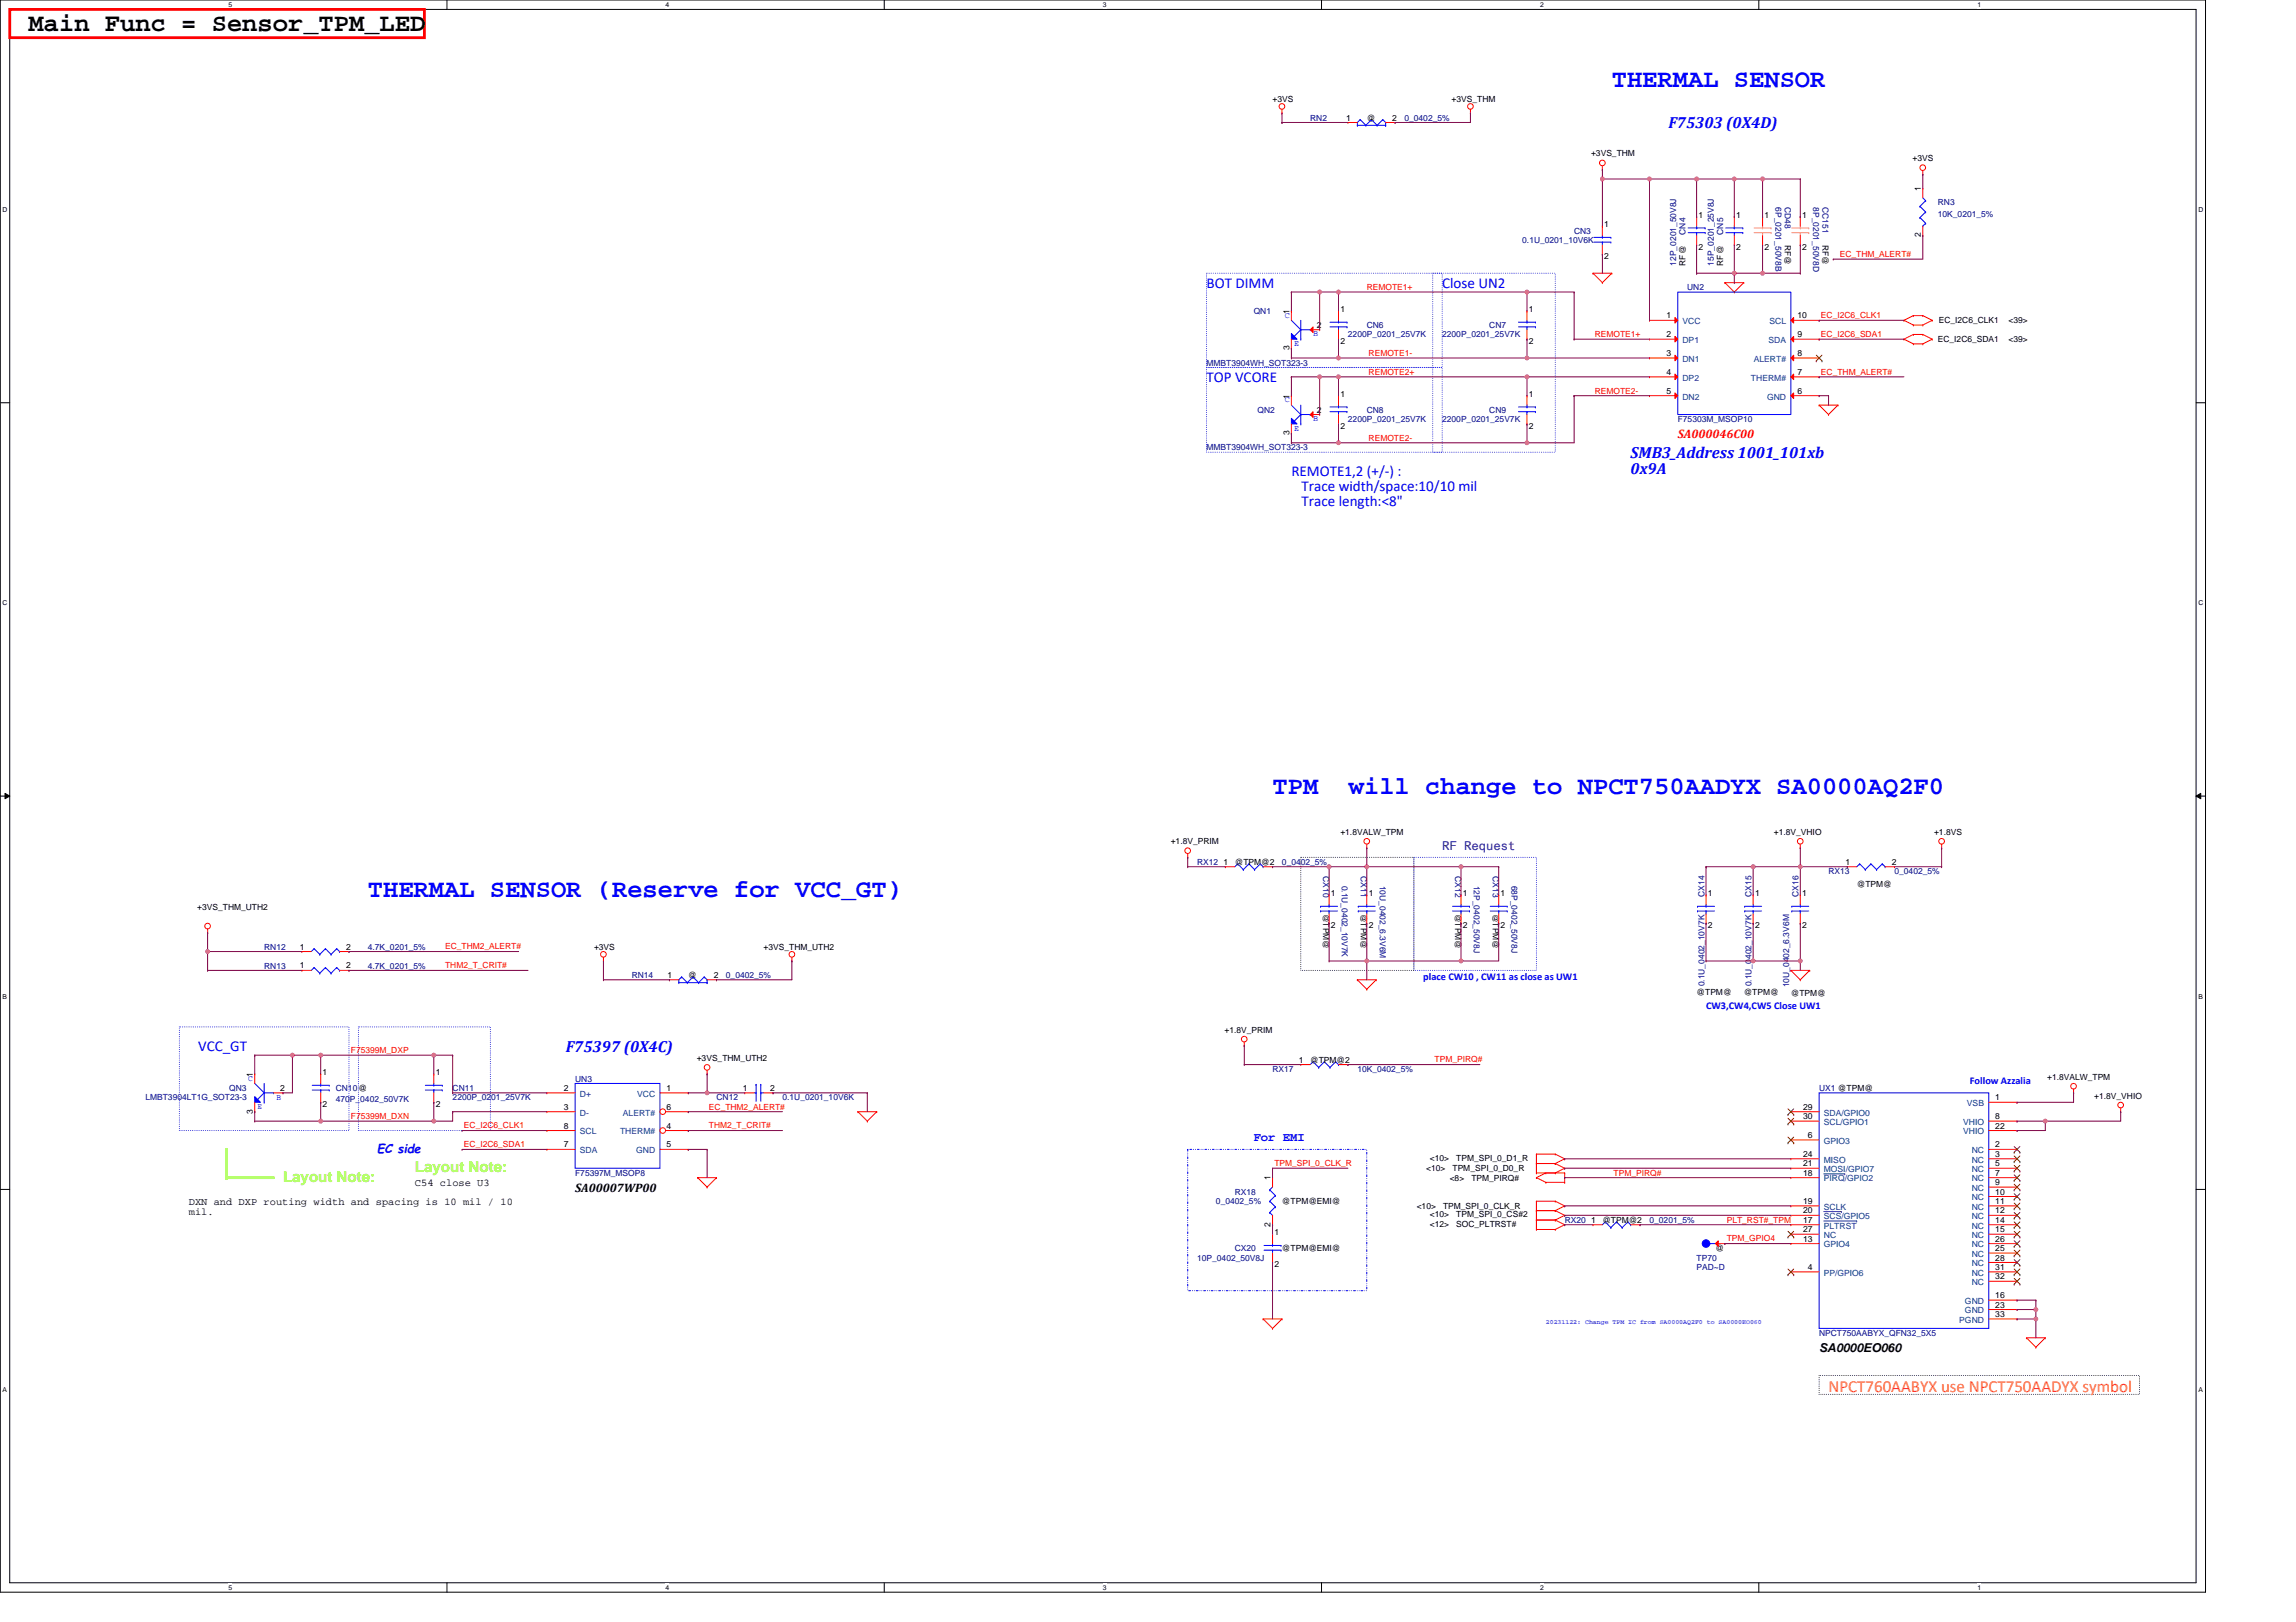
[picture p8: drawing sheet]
<svg xmlns="http://www.w3.org/2000/svg" width="297mm" height="210mm" viewBox="0 0 297 210" stroke-linecap="round" stroke-linejoin="round" font-family="sans-serif">
<defs><g id="words">
<text font-size="3.3" x="3.7" y="4">Main Func = Sensor_TPM_LED</text>
<g font-size="3.3" fill="#00f">
<text x="208.5" y="11.3">THERMAL SENSOR</text>
<text x="164.6" y="102.7">TPM</text>
<text x="174.5" y="102.7">will change to NPCT750AADYX SA0000AQ2F0</text>
<text x="47.6" y="116.1">THERMAL SENSOR (Reserve for VCC_GT)</text>
</g>
<text font-size="2.2" fill="#ff8000" x="236.6" y="180.1">NPCT760AABYX use NPCT750AADYX symbol</text>
<g font-size="2.1" fill="#00f">
<text x="215.8" y="16.6">F75303 (0X4D)</text>
<text x="211" y="59.3">SMB3_Address 1001_101xb</text>
<text x="211" y="61.3">0x9A</text>
<text x="73.2" y="136.1">F75397 (0X4C)</text>
</g>
<g font-size="1.9" fill="#00f">
<text x="156.1" y="37.2">BOT DIMM</text>
<text x="186.6" y="37.2">Close UN2</text>
<text x="156.1" y="49.4">TOP VCORE</text>
<text x="167.1" y="61.6">REMOTE1,2 (+/-) :</text>
<text x="168.4" y="63.5">Trace width/space:10/10 mil</text>
<text x="168.4" y="65.5">Trace length:&lt;8&quot;</text>
<text x="25.6" y="136">VCC_GT</text>
</g>
<g font-size="1.9" fill="#80ff00">
<text x="36.6" y="152.9">Layout Note:</text>
<text x="53.7" y="151.7">Layout Note:</text>
</g>
<text font-size="1.6" fill="#f00" x="217.1" y="56.7">SA000046C00</text>
<text font-size="1.6" fill="#400080" x="186.6" y="110">RF Request</text>
<g font-size="1.6" fill="#00f">
<text x="48.8" y="149.3">EC side</text>
<text x="162.2" y="147.6">For EMI</text>
</g>
<g font-size="1.6">
<text x="74.4" y="154.3">SA00007WP00</text>
<text x="235.3" y="175">SA0000EO060</text>
</g>
<g font-size="1.3" fill="#00f">
<text x="184.1" y="126.9">place CW10 , CW11 as close as UW1</text>
<text x="220.7" y="130.5">CW3,CW4,CW5 Close UW1</text>
<text x="254.9" y="140.3">Follow Azzalia</text>
</g>
<g font-size="1.3">
<text x="24.4" y="155.9">DXN and DXP routing width and spacing is 10 mil / 10</text>
<text x="53.7" y="153.5">C54 close U3</text>
<text x="24.4" y="157.2">mil.</text>
</g>
<g font-size="1.1">
<text x="164.6" y="13.2">+3VS</text>
<text x="174.1" y="15.6">1</text>
<text x="176.8" y="15.6">@</text>
<text x="180.1" y="15.6">2</text>
<text x="187.8" y="13.2">+3VS_THM</text>
<text x="205.8" y="20.3">+3VS_THM</text>
<text x="247.4" y="20.9">+3VS</text>
<text x="207.6" y="29.4">1</text>
<text x="219.7" y="28.2">1</text>
<text x="224.6" y="28.2">1</text>
<text x="228.3" y="28.2">1</text>
<text x="233.2" y="28.2">1</text>
<text x="248.5" y="24.8" transform="rotate(-90 248.5 24.8)">1</text>
<text x="207.6" y="33.5">2</text>
<text x="218.1" y="34.4" transform="rotate(-90 218.1 34.4)">RF@</text>
<text x="219.7" y="32.3">2</text>
<text x="222.9" y="34.4" transform="rotate(-90 222.9 34.4)">RF@</text>
<text x="224.6" y="32.3">2</text>
<text x="228.3" y="32.3">2</text>
<text x="230.9" y="31.7" transform="rotate(90 230.9 31.7)">RF@</text>
<text x="233.2" y="32.3">2</text>
<text x="235.8" y="31.7" transform="rotate(90 235.8 31.7)">RF@</text>
<text x="248.5" y="30.7" transform="rotate(-90 248.5 30.7)">2</text>
<text x="166.8" y="40.6" transform="rotate(-90 166.8 40.6)">1</text>
<text x="173.4" y="40.4">1</text>
<text x="197.8" y="40.4">1</text>
<text x="215.6" y="41.2">1</text>
<text x="232.5" y="41.2">10</text>
<text x="250.8" y="41.8">EC_I2C6_CLK1</text>
<text x="259.8" y="41.8">&lt;39&gt;</text>
<text x="166.8" y="45.4" transform="rotate(-90 166.8 45.4)">3</text>
<text x="170.4" y="42.4">2</text>
<text x="173.4" y="44.5">2</text>
<text x="197.8" y="44.5">2</text>
<text x="215.6" y="43.6">2</text>
<text x="215.6" y="46.1">3</text>
<text x="232.5" y="46.1">8</text>
<text x="232.5" y="43.6">9</text>
<text x="250.7" y="44.3">EC_I2C6_SDA1</text>
<text x="259.8" y="44.3">&lt;39&gt;</text>
<text x="166.8" y="51.6" transform="rotate(-90 166.8 51.6)">1</text>
<text x="170.4" y="53.4">2</text>
<text x="173.4" y="51.3">1</text>
<text x="197.8" y="51.3">1</text>
<text x="215.6" y="48.5">4</text>
<text x="215.6" y="51">5</text>
<text x="232.5" y="51">6</text>
<text x="232.5" y="48.5">7</text>
<text x="166.8" y="56.3" transform="rotate(-90 166.8 56.3)">3</text>
<text x="173.4" y="55.5">2</text>
<text x="197.8" y="55.5">2</text>
<text x="151.5" y="109.3">+1.8V_PRIM</text>
<text x="158.3" y="111.9">1</text>
<text x="159.8" y="111.9">@TPM@2</text>
<text x="173.4" y="108">+1.8VALW_TPM</text>
<text x="229.5" y="108">+1.8V_VHIO</text>
<text x="238.8" y="111.9">1</text>
<text x="244.7" y="111.9">2</text>
<text x="250.2" y="108">+1.8VS</text>
<text x="25.5" y="117.8">+3VS_THM_UTH2</text>
<text x="171.2" y="118.3" transform="rotate(90 171.2 118.3)">@TPM@</text>
<text x="172.2" y="116">1</text>
<text x="176.1" y="118.3" transform="rotate(90 176.1 118.3)">@TPM@</text>
<text x="177.1" y="116">1</text>
<text x="188.2" y="118.3" transform="rotate(90 188.2 118.3)">@TPM@</text>
<text x="189.3" y="116">1</text>
<text x="193.1" y="118.3" transform="rotate(90 193.1 118.3)">@TPM@</text>
<text x="194.1" y="116">1</text>
<text x="221" y="116">1</text>
<text x="227.1" y="116">1</text>
<text x="233.2" y="116">1</text>
<text x="240.2" y="114.7">@TPM@</text>
<text x="38.8" y="122.9">1</text>
<text x="38.8" y="125.3">1</text>
<text x="44.8" y="122.9">2</text>
<text x="44.8" y="125.3">2</text>
<text x="76.8" y="122.9">+3VS</text>
<text x="98.8" y="122.9">+3VS_THM_UTH2</text>
<text x="172.2" y="120.1">2</text>
<text x="177.1" y="120.1">2</text>
<text x="189.3" y="120.1">2</text>
<text x="194.1" y="120.1">2</text>
<text x="221" y="120.1">2</text>
<text x="227.1" y="120.1">2</text>
<text x="233.2" y="120.1">2</text>
<text x="86.4" y="126.5">1</text>
<text x="89" y="126.6">@</text>
<text x="92.3" y="126.5">2</text>
<text x="219.5" y="128.8">@TPM@</text>
<text x="225.6" y="128.8">@TPM@</text>
<text x="231.7" y="128.9">@TPM@</text>
<text x="90.1" y="137.3">+3VS_THM_UTH2</text>
<text x="158.4" y="133.6">+1.8V_PRIM</text>
<text x="168" y="137.5">1</text>
<text x="169.5" y="137.5">@TPM@2</text>
<text x="32.7" y="139.4" transform="rotate(-90 32.7 139.4)">1</text>
<text x="36.2" y="141.2">2</text>
<text x="41.7" y="139.1">1</text>
<text x="41.7" y="143.3">2</text>
<text x="56.4" y="139.1">1</text>
<text x="56.4" y="143.3">2</text>
<text x="72.9" y="141.2">2</text>
<text x="72.9" y="143.6">3</text>
<text x="86.2" y="141.2">1</text>
<text x="86.2" y="143.6">6</text>
<text x="96.1" y="141.2">1</text>
<text x="99.6" y="141.2">2</text>
<text x="233.3" y="143.6">29</text>
<text x="258.1" y="142.4">1</text>
<text x="264.8" y="139.7">+1.8VALW_TPM</text>
<text x="270.9" y="142.2">+1.8V_VHIO</text>
<text x="32.7" y="144.1" transform="rotate(-90 32.7 144.1)">3</text>
<text x="72.9" y="146.1">8</text>
<text x="72.9" y="148.5">7</text>
<text x="86.2" y="146.1">4</text>
<text x="86.2" y="148.5">5</text>
<text x="233.3" y="149.7">24</text>
<text x="233.3" y="144.8">30</text>
<text x="233.9" y="147.3">6</text>
<text x="258.1" y="148.5">2</text>
<text x="258.1" y="149.7">3</text>
<text x="258.1" y="144.8">8</text>
<text x="258.1" y="146.1">22</text>
<text x="164.4" y="152.8" transform="rotate(-90 164.4 152.8)">1</text>
<text x="165.9" y="155.8">@TPM@EMI@</text>
<text x="184.5" y="151.6">&lt;10&gt;</text>
<text x="185" y="150.2">&lt;10&gt;</text>
<text x="187.6" y="152.8">&lt;8&gt;</text>
<text x="187.9" y="151.6">TPM_SPI_0_D0_R</text>
<text x="188.4" y="150.2">TPM_SPI_0_D1_R</text>
<text x="190.4" y="152.8">TPM_PIRQ#</text>
<text x="233.3" y="150.9">21</text>
<text x="233.3" y="155.8">19</text>
<text x="233.3" y="152.2">18</text>
<text x="258.1" y="152.2">7</text>
<text x="258.1" y="153.4">9</text>
<text x="258.1" y="150.9">5</text>
<text x="258.1" y="154.6">10</text>
<text x="258.1" y="155.8">11</text>
<text x="164.4" y="158.7" transform="rotate(-90 164.4 158.7)">2</text>
<text x="164.9" y="159.8">1</text>
<text x="165.9" y="161.9">@TPM@EMI@</text>
<text x="183.3" y="156.4">&lt;10&gt;</text>
<text x="185" y="157.5">&lt;10&gt;</text>
<text x="185" y="158.7">&lt;12&gt;</text>
<text x="186.7" y="156.4">TPM_SPI_0_CLK_R</text>
<text x="188.4" y="157.5">TPM_SPI_0_CS#2</text>
<text x="188.4" y="158.7">SOC_PLTRST#</text>
<text x="205.8" y="158.2">1</text>
<text x="207.3" y="158.3">@TPM@2</text>
<text x="221.9" y="161.9">@</text>
<text x="233.3" y="158.2">17</text>
<text x="233.3" y="157">20</text>
<text x="233.3" y="159.5">27</text>
<text x="233.3" y="160.7">13</text>
<text x="258.1" y="160.7">26</text>
<text x="258.1" y="159.5">15</text>
<text x="258.1" y="158.2">14</text>
<text x="258.1" y="157">12</text>
<text x="258.1" y="161.9">25</text>
<text x="164.9" y="164">2</text>
<text x="233.9" y="164.3">4</text>
<text x="258.1" y="163.1">28</text>
<text x="258.1" y="164.3">31</text>
<text x="258.1" y="165.6">32</text>
<text x="258.1" y="169.2">23</text>
<text x="258.1" y="168">16</text>
<text x="258.1" y="170.4">33</text>
</g>
<g font-size="1.1" fill="#000080">
<text x="169.5" y="15.6">RN2</text>
<text x="181.7" y="15.6">0_0402_5%</text>
<text x="229.7" y="26.8" transform="rotate(90 229.7 26.8)">6P_0201_50V8B</text>
<text x="230.9" y="26.8" transform="rotate(90 230.9 26.8)">CD48</text>
<text x="234.6" y="26.8" transform="rotate(90 234.6 26.8)">8P_0201_50V8D</text>
<text x="235.8" y="26.8" transform="rotate(90 235.8 26.8)">CC151</text>
<text x="250.7" y="26.6">RN3</text>
<text x="250.7" y="28">10K_0201_5%</text>
<text x="196.9" y="31.5">0.1U_0201_10V6K</text>
<text x="203.6" y="30.2">CN3</text>
<text x="216.8" y="34.4" transform="rotate(-90 216.8 34.4)">12P_0201_50V8J</text>
<text x="218.1" y="30.4" transform="rotate(-90 218.1 30.4)">CN4</text>
<text x="221.7" y="34.4" transform="rotate(-90 221.7 34.4)">15P_0201_25V8J</text>
<text x="222.9" y="30.4" transform="rotate(-90 222.9 30.4)">CN5</text>
<text x="162.2" y="40.6">QN1</text>
<text x="218.3" y="37.6">UN2</text>
<text x="156.1" y="47.3">MMBT3904WH_SOT323-3</text>
<text x="174.4" y="43.7">2200P_0201_25V7K</text>
<text x="176.8" y="42.4">CN6</text>
<text x="186.6" y="43.7">2200P_0201_25V7K</text>
<text x="192.7" y="42.4">CN7</text>
<text x="162.7" y="53.4">QN2</text>
<text x="176.8" y="53.4">CN8</text>
<text x="192.7" y="53.4">CN9</text>
<text x="156.1" y="58.3">MMBT3904WH_SOT323-3</text>
<text x="174.4" y="54.6">2200P_0201_25V7K</text>
<text x="186.6" y="54.6">2200P_0201_25V7K</text>
<text x="217.1" y="54.6">F75303M_MSOP10</text>
<text x="154.9" y="111.9">RX12</text>
<text x="165.8" y="111.9">0_0402_5%</text>
<text x="171.2" y="113.4" transform="rotate(90 171.2 113.4)">CX10</text>
<text x="176.1" y="113.4" transform="rotate(90 176.1 113.4)">CX11</text>
<text x="188.2" y="113.4" transform="rotate(90 188.2 113.4)">CX12</text>
<text x="193.1" y="113.4" transform="rotate(90 193.1 113.4)">CX13</text>
<text x="236.6" y="113.2">RX13</text>
<text x="245.1" y="113.2">0_0402_5%</text>
<text x="173.6" y="114.6" transform="rotate(90 173.6 114.6)">0.1U_0402_10V7K</text>
<text x="178.5" y="114.6" transform="rotate(90 178.5 114.6)">10U_0402_6.3V6M</text>
<text x="190.7" y="114.6" transform="rotate(90 190.7 114.6)">12P_0402_50V8J</text>
<text x="195.6" y="114.6" transform="rotate(90 195.6 114.6)">68P_0402_50V8J</text>
<text x="220.5" y="116.1" transform="rotate(-90 220.5 116.1)">CX14</text>
<text x="226.6" y="116.1" transform="rotate(-90 226.6 116.1)">CX15</text>
<text x="232.7" y="116.1" transform="rotate(-90 232.7 116.1)">CX16</text>
<text x="34.2" y="122.9">RN12</text>
<text x="34.2" y="125.3">RN13</text>
<text x="47.6" y="122.9">4.7K_0201_5%</text>
<text x="47.6" y="125.3">4.7K_0201_5%</text>
<text x="81.7" y="126.6">RN14</text>
<text x="93.9" y="126.6">0_0402_5%</text>
<text x="220.5" y="127.6" transform="rotate(-90 220.5 127.6)">0.1U_0402_10V7K</text>
<text x="226.6" y="127.6" transform="rotate(-90 226.6 127.6)">0.1U_0402_10V7K</text>
<text x="231.5" y="127.8" transform="rotate(-90 231.5 127.8)">10U_0402_6.3V6M</text>
<text x="18.8" y="142.4">LMBT3904LT1G_SOT23-3</text>
<text x="29.7" y="141.2">QN3</text>
<text x="43.4" y="141.2">CN10@</text>
<text x="43.4" y="142.7">470P_0402_50V7K</text>
<text x="58.6" y="141.2">CN11</text>
<text x="58.6" y="142.4">2200P_0201_25V7K</text>
<text x="74.4" y="140">UN3</text>
<text x="92.7" y="142.4">CN12</text>
<text x="101.2" y="142.4">0.1U_0201_10V6K</text>
<text x="164.6" y="138.8">RX17</text>
<text x="175.6" y="138.8">10K_0402_5%</text>
<text x="235.3" y="141.2">UX1 @TPM@</text>
<text x="74.4" y="152.2">F75397M_MSOP8</text>
<text x="157.3" y="155.8">0_0402_5%</text>
<text x="159.8" y="154.6">RX18</text>
<text x="159.8" y="161.9">CX20</text>
<text x="202.4" y="158.3">RX20</text>
<text x="213.4" y="158.3">0_0201_5%</text>
<text x="154.9" y="163.1">10P_0402_50V8J</text>
<text x="219.5" y="163.1">TP70</text>
<text x="219.5" y="164.4">PAD~D</text>
<text x="235.3" y="172.9">NPCT750AABYX_QFN32_5X5</text>
</g>
<g font-size="1.1" fill="#f00">
<text x="238" y="33.3">EC_THM_ALERT#</text>
<text x="176.8" y="37.6">REMOTE1+</text>
<text x="235.6" y="41.2">EC_I2C6_CLK1</text>
<text x="177.1" y="46.1">REMOTE1-</text>
<text x="206.3" y="43.6">REMOTE1+</text>
<text x="235.6" y="43.6">EC_I2C6_SDA1</text>
<text x="177.1" y="48.5">REMOTE2+</text>
<text x="206.3" y="51">REMOTE2-</text>
<text x="235.6" y="48.5">EC_THM_ALERT#</text>
<text x="177.1" y="57.1">REMOTE2-</text>
<text x="57.6" y="125.3">THM2_T_CRIT#</text>
<text x="57.6" y="122.9">EC_THM2_ALERT#</text>
<text x="45.4" y="136.3">F75399M_DXP</text>
<text x="185.6" y="137.5">TPM_PIRQ#</text>
<text x="91.7" y="143.6">EC_THM2_ALERT#</text>
<text x="45.4" y="144.8">F75399M_DXN</text>
<text x="60" y="146">EC_I2C6_CLK1</text>
<text x="60" y="148.5">EC_I2C6_SDA1</text>
<text x="91.7" y="146">THM2_T_CRIT#</text>
<text x="164.9" y="150.9">TPM_SPI_0_CLK_R</text>
<text x="208.8" y="152.1">TPM_PIRQ#</text>
<text x="223.4" y="160.7">TPM_GPIO4</text>
<text x="223.4" y="158.2">PLT_RST#_TPM</text>
</g>
<g font-size="1.1" fill="#00f">
<text x="166.2" y="41.1">C</text>
<text x="167.4" y="44.8">E</text>
<text x="169.9" y="43.5">B</text>
<text x="166.2" y="52.1">C</text>
<text x="167.4" y="55.7">E</text>
<text x="169.9" y="54.5">B</text>
<text x="32.1" y="139.9">C</text>
<text x="33.3" y="143.5">E</text>
<text x="35.8" y="142.3">B</text>
</g>
<g font-size="1.1" fill="#004080">
<text x="217.7" y="41.9">VCC</text>
<text x="228.9" y="41.9">SCL</text>
<text x="217.7" y="44.4">DP1</text>
<text x="217.7" y="46.8">DN1</text>
<text x="226.9" y="46.8">ALERT#</text>
<text x="228.8" y="44.4">SDA</text>
<text x="217.7" y="49.3">DP2</text>
<text x="217.7" y="51.7">DN2</text>
<text x="226.5" y="49.3">THERM#</text>
<text x="228.6" y="51.7">GND</text>
<text x="75" y="141.9">D+</text>
<text x="82.4" y="141.9">VCC</text>
<text x="254.5" y="143.1">VSB</text>
<text x="75" y="144.4">D-</text>
<text x="75" y="146.8">SCL</text>
<text x="75" y="149.2">SDA</text>
<text x="80.2" y="146.8">THERM#</text>
<text x="80.6" y="144.4">ALERT#</text>
<text x="82.3" y="149.2">GND</text>
<text x="236" y="148">GPIO3</text>
<text x="236" y="144.4">SDA/GPIO0</text>
<text x="236" y="145.6">SCL/GPIO1</text>
<text x="254" y="145.6">VHIO</text>
<text x="254" y="146.8">VHIO</text>
<text x="255.1" y="149.2">NC</text>
<text x="236" y="151.7">MOSI/GPIO7</text>
<text x="236" y="152.9">PIRQ/GPIO2</text>
<text x="236" y="150.5">MISO</text>
<text x="255.1" y="152.9">NC</text>
<text x="255.1" y="150.5">NC</text>
<text x="255.1" y="154.1">NC</text>
<text x="255.1" y="151.7">NC</text>
<text x="255.1" y="155.3">NC</text>
<text x="236" y="159">PLTRST</text>
<text x="236" y="157.8">SCS/GPIO5</text>
<text x="236" y="160.2">NC</text>
<text x="236" y="156.6">SCLK</text>
<text x="236" y="161.4">GPIO4</text>
<text x="255.1" y="161.4">NC</text>
<text x="255.1" y="160.2">NC</text>
<text x="255.1" y="159">NC</text>
<text x="255.1" y="156.6">NC</text>
<text x="255.1" y="157.8">NC</text>
<text x="236" y="165.1">PP/GPIO6</text>
<text x="255.1" y="162.6">NC</text>
<text x="255.1" y="163.9">NC</text>
<text x="255.1" y="165.1">NC</text>
<text x="255.1" y="166.3">NC</text>
<text x="253.5" y="171.2">PGND</text>
<text x="254.2" y="170">GND</text>
<text x="254.2" y="168.7">GND</text>
</g>
<g font-size=".9">
<text x="29.5" y=".9">5</text>
<text x="86.1" y=".9">4</text>
<text x="142.7" y=".9">3</text>
<text x="199.3" y=".9">2</text>
<text x="255.8" y=".9">1</text>
<text x=".3" y="27.5">D</text>
<text x="284.4" y="27.5">D</text>
<text x=".3" y="78.4">C</text>
<text x="284.4" y="78.4">C</text>
<text x=".3" y="129.3">B</text>
<text x="284.4" y="129.3">B</text>
<text x=".3" y="180.2">A</text>
<text x="284.4" y="180.2">A</text>
<text x="29.5" y="205.7">5</text>
<text x="86.1" y="205.7">4</text>
<text x="142.7" y="205.7">3</text>
<text x="199.3" y="205.7">2</text>
<text x="255.8" y="205.7">1</text>
</g>
<text font-size=".9" fill="#8000ff" x="200" y="171.4">20231122: Change TPM IC from SA0000AQ2F0 to SA0000EO060</text>
</g></defs>
<path d="M0 0h285.3v206h-285.3zM1.3 1.2h282.8v203.6h-282.8z" fill="none" stroke="#000" stroke-width=".13"/>
<g fill="#fff">
<path d="M29.5 .1h.5v1h-.5z"/>
<path d="M29.5 204.9h.5v1h-.5z"/>
</g>
<path d="M57.8 0v1.2M57.8 204.8v1.2" fill="none" stroke="#000" stroke-width=".13"/>
<g fill="#fff">
<path d="M86.1 .1h.5v1h-.5z"/>
<path d="M86.1 204.9h.5v1h-.5z"/>
</g>
<path d="M114.4 0v1.2M114.4 204.8v1.2" fill="none" stroke="#000" stroke-width=".13"/>
<g fill="#fff">
<path d="M142.7 .1h.5v1h-.5z"/>
<path d="M142.7 204.9h.5v1h-.5z"/>
</g>
<path d="M171 0v1.2M171 204.8v1.2" fill="none" stroke="#000" stroke-width=".13"/>
<g fill="#fff">
<path d="M199.3 .1h.4v1h-.4z"/>
<path d="M199.3 204.9h.4v1h-.4z"/>
</g>
<path d="M227.5 0v1.2M227.5 204.8v1.2" fill="none" stroke="#000" stroke-width=".13"/>
<g fill="#fff">
<path d="M255.8 .1h.5v1h-.5z"/>
<path d="M255.8 204.9h.5v1h-.5z"/>
<path d="M.3 26.7h.7v.9h-.7z"/>
<path d="M284.4 26.7h.6v.9h-.6z"/>
<path d="M.3 77.6h.7v.9h-.7z"/>
<path d="M284.4 77.6h.6v.9h-.6z"/>
</g>
<path d="M0 52.1h1.3M284.1 52.1h1.2" fill="none" stroke="#000" stroke-width=".13"/>
<g fill="#fff">
<path d="M.3 128.5h.6v1h-.6z"/>
<path d="M284.4 128.5h.6v1h-.6z"/>
</g>
<path d="M0 103h1.3M.6 102.7l.7 .3-.7 .4zM284.1 103l.6-.3v.7zM284.1 103h1.2" fill="none" stroke="#000" stroke-width=".13"/>
<path d="M.6 102.7l.7 .3-.7 .4zM284.1 103l.6-.3v.7z" fill="#000"/>
<g fill="#fff">
<path d="M.3 179.4h.6v1h-.6z"/>
<path d="M284.4 179.4h.6v1h-.6z"/>
</g>
<path d="M168.3 110.9h14.6v14.7h-14.6zM0 153.9h1.3M284.1 153.9h1.2" fill="none" stroke="#000" stroke-width=".13"/>
<path d="M1.3 1.2h53.6v3.7h-53.6z" fill="none" stroke="#f00" stroke-width=".36"/>
<path d="M156.1 35.4h30.5v12.1h-30.5zM185.4 35.4h15.8v23.1h-15.8zM156.1 47.5h30.5v11h-30.5zM182.9 110.9h15.9v14.7h-15.9z" fill="none" stroke="#00f" stroke-width=".13"/>
<path d="M153.7 148.7h23.1v18.3h-23.1z" fill="none" stroke="#00f" stroke-width=".13" stroke-dasharray=".2 .2 0 .2 0 .2"/>
<path d="M29.3 148.7v3.7" fill="none" stroke="#80ff00" stroke-width=".36"/>
<circle cx="29.3" cy="148.7" r=".18" fill="#80ff00"/>
<path d="M29.3 152.4h6.1" fill="none" stroke="#80ff00" stroke-width=".36"/>
<circle cx="29.3" cy="152.4" r=".18" fill="#80ff00"/>
<path d="M192.8 117.9h2.2M192.8 117.3h2.2M193.9 117.3h.1M193.9 117.9h.1M193.9 117v.3M193.9 117.9v.4M195 117.9h.1M195 117.3h.1M23.2 132.9h21.9v13.4h-21.9zM46.4 132.9h17v13.4h-17z" fill="none" stroke="#00f" stroke-width=".13"/>
<path d="M235.3 178h41.5v2.4h-41.5z" fill="none" stroke="#000" stroke-width=".13"/>
<g fill="none" stroke="#f00" stroke-width=".13">
<path d="M165.9 14.6h.1M165.9 14.1v.5M190.2 14.6h.1M190.2 14.1v.5M206.1 35.4h.1M206.1 35.4h2.4M206.1 35.4l1.2 1.2M207.3 21.9h.1M207.3 36.6h.1M207.3 21.5v.4M208.5 35.4h.1M208.5 35.4l-1.2 1.2"/>
<path d="M223.2 36.6h.1M223.2 36.6h2.4M223.2 36.6l1.2 1.2M224.4 37.8h.1M225.6 36.6h.1M225.6 36.6l-1.2 1.2M248.8 22.6h.1M248.8 22.1v.5M235.3 52.4h.1M235.3 52.4h2.5M235.3 52.4l1.3 1.2M236.6 53.6h.1"/>
<path d="M237.8 52.4h.1M237.8 52.4l-1.2 1.2M246.3 41.5h.1M246.3 43.9h.1M246.3 41.5l1.2 .6M246.3 43.9l1.2 .6M247.5 40.8h.1M247.5 42.1h.1M247.5 43.3h.1M247.5 44.5h.1M247.5 40.8h1.3M247.5 40.8l-1.2 .7"/>
<path d="M247.5 42.1h1.3M247.5 43.3h1.3M247.5 43.3l-1.2 .6M247.5 44.5h1.3M248.8 40.8h.1M248.8 42.1h.1M248.8 43.3h.1M248.8 44.5h.1M248.8 40.8l1.2 .7M248.8 43.3l1.2 .6M250 41.5h.1M250 43.9h.1"/>
<path d="M250 41.5l-1.2 .6M250 43.9l-1.2 .6M153.7 110.9h.1M153.7 110.5v.4M176.8 109.7h.1M176.8 109.2v.5M193.9 115.8h.1M193.9 119.5h.1M193.9 115.8v1.2M193.9 118.3v1.2M232.9 109.7h.1M232.9 109.2v.5"/>
<path d="M251.2 109.7h.1M251.2 109.2v.5M26.9 120.7h.1M26.9 120.2v.5M78.1 124.4h.1M78.1 123.9v.5M91.5 139h.1M91.5 138.5v.5M102.5 124.4h.1M102.5 123.9v.5M161 135.3h.1M161 134.8v.5"/>
<path d="M175.6 126.8h.1M175.6 126.8h2.4M175.6 126.8l1.2 1.2M176.8 128h.1M178 126.8h.1M178 126.8l-1.2 1.2M231.7 125.6h.1M231.7 125.6h2.4M231.7 125.6l1.2 1.2M232.9 126.8h.1M234.1 125.6h.1M234.1 125.6l-1.2 1.2"/>
<path d="M90.3 152.4h.1M90.3 152.4h2.4M90.3 152.4l1.2 1.2M91.5 153.6h.1M92.7 152.4h.1M92.7 152.4l-1.2 1.2M111 143.9h.1M111 143.9h2.4M111 143.9l1.2 1.2M112.2 145.1h.1M113.4 143.9h.1M113.4 143.9l-1.2 1.2"/>
<path d="M198.8 150.6h.1M198.8 149.4h.1M198.8 151.8h.1M198.8 152.4h.1M198.8 156.7h.1M198.8 155.4h.1M198.8 157.9h.1M198.8 159.1h.1M198.8 149.4h2.4M198.8 150.6h2.4M198.8 149.4v2.4M198.8 155.4v3.7"/>
<path d="M198.8 151.8h3.6M198.8 152.4l1.2 .6M198.8 155.4h2.4M198.8 156.7h2.4M198.8 157.9h2.4M198.8 159.1h2.4M200 153h.1M200 151.8h.1M200 153h2.4M200 151.8l-1.2 .6M201.2 149.4h.1M201.2 150.6h.1"/>
<path d="M201.2 151.8h.1M201.2 155.4h.1M201.2 156.7h.1M201.2 157.9h.1M201.2 159.1h.1M201.2 149.4l1.2 .6M201.2 150.6l1.2 .6M201.2 155.4l1.2 .7M201.2 156.7l1.2 .6M201.2 157.9l1.2 .6M202.4 150h.1M202.4 151.2h.1"/>
<path d="M202.4 153h.1M202.4 151.8h.1M202.4 156.1h.1M202.4 157.3h.1M202.4 158.5h.1M202.4 150l-1.2 .6M202.4 151.2l-1.2 .6M202.4 151.8v1.2M202.4 156.1l-1.2 .6M202.4 157.3l-1.2 .6M202.4 158.5l-1.2 .6M268.3 141.4h.1"/>
<path d="M268.3 140.9v.5M274.4 143.9h.1M274.4 143.4v.5M163.4 170.7h.1M163.4 170.7h2.5M163.4 170.7l1.2 1.2M164.6 171.9h.1M165.9 170.7h.1M165.9 170.7l-1.3 1.2M262.2 173.1h.1M262.2 173.1h2.4M262.2 173.1l1.2 1.2"/>
<path d="M263.4 174.3h.1M264.6 173.1h.1M264.6 173.1l-1.2 1.2"/>
<circle cx="165.8" cy="13.8" r=".36"/>
<circle cx="190.2" cy="13.8" r=".36"/>
<circle cx="207.3" cy="21.1" r=".36"/>
<circle cx="248.8" cy="21.7" r=".36"/>
<circle cx="26.9" cy="119.8" r=".36"/>
<circle cx="153.7" cy="110.1" r=".36"/>
<circle cx="176.8" cy="108.9" r=".36"/>
<circle cx="232.9" cy="108.9" r=".36"/>
<circle cx="251.2" cy="108.9" r=".36"/>
<circle cx="78.1" cy="123.5" r=".36"/>
<circle cx="91.5" cy="138.1" r=".36"/>
<circle cx="102.4" cy="123.5" r=".36"/>
<circle cx="161" cy="134.5" r=".36"/>
<circle cx="268.3" cy="140.6" r=".36"/>
<circle cx="274.4" cy="143" r=".36"/>
</g>
<circle cx="220.7" cy="160.9" r=".49" fill="#00f"/>
<g fill="none" stroke="#00f" stroke-width=".13">
<path d="M221.2 160.9h.1M221.2 160.9h.7"/>
<circle cx="220.7" cy="160.9" r=".49"/>
</g>
<path d="M221.9 160.9l.4-.3v.7z" fill="#f00"/>
<path d="M174.4 15.8h.1M174.4 15.8h1.2M179.3 15.8h1.2M180.5 15.8h.1M197.5 40.2h.1M197.5 43.9h.1M197.5 40.2v1.3M197.5 42.7v1.2M221.9 160.9l.4-.3v.7zM221.9 160.9h1.3M223.2 160.9h.1" fill="none" stroke="#f00" stroke-width=".13"/>
<g fill="none" stroke="#00f" stroke-width=".13">
<path d="M175.6 16.2h.1M175.6 16.2h3.7M176 15.5h.1M176 15.5l-.4 .3v.4M176 15.5l.7 .7M176.7 16.2h.1M177.4 15.5h.1M177.4 15.5l-.7 .7M177.4 15.5l.8 .7M178.2 16.2h.1M178.9 15.5h.1M178.9 15.5l-.7 .7"/>
<path d="M178.9 15.5l.4 .3M179.3 15.8h.1M179.3 16.2h.1M179.3 15.8v.4M217.1 37.8h14.6v15.8h-14.6zM196.5 42.3h2.1M196.5 41.7h2.1M197.5 41.7h.1M197.5 42.3h.1M197.5 41.5v.2M197.5 42.3v.4M198.6 42.3h.1"/>
<path d="M198.6 41.7h.1"/>
</g>
<path d="M216.7 41.1l.4 .4-.4 .3z" fill="#f00"/>
<path d="M213.4 41.5h.1M213.4 41.5h3.7M216.7 41.1l.4 .4-.4 .3z" fill="none" stroke="#f00" stroke-width=".13"/>
<path d="M216.7 43.5l.4 .4-.4 .4z" fill="#f00"/>
<path d="M213.4 43.9h.1M213.4 43.9h3.7M216.7 43.5l.4 .4-.4 .4z" fill="none" stroke="#f00" stroke-width=".13"/>
<path d="M216.7 46l.4 .3-.4 .4z" fill="#f00"/>
<path d="M213.4 46.3h.1M213.4 46.3h3.7M216.7 46l.4 .3-.4 .4z" fill="none" stroke="#f00" stroke-width=".13"/>
<path d="M216.7 48.4l.4 .4-.4 .3z" fill="#f00"/>
<path d="M213.4 48.8h.1M213.4 48.8h3.7M216.7 48.4l.4 .4-.4 .3z" fill="none" stroke="#f00" stroke-width=".13"/>
<path d="M216.7 50.8l.4 .4-.4 .4z" fill="#f00"/>
<path d="M213.4 51.2h.1M213.4 51.2h3.7M216.7 50.8l.4 .4-.4 .4z" fill="none" stroke="#f00" stroke-width=".13"/>
<path d="M231.7 51.2l.3-.4v.8z" fill="#f00"/>
<path d="M231.7 51.2l.3-.4v.8zM231.7 51.2h3.6M235.3 51.2h.1" fill="none" stroke="#f00" stroke-width=".13"/>
<path d="M231.7 48.8l.3-.4v.7z" fill="#f00"/>
<path d="M231.7 48.8l.3-.4v.7zM231.7 48.8h3.6M235.3 48.8h.1" fill="none" stroke="#f00" stroke-width=".13"/>
<path d="M231.7 46.3l.3-.3v.7z" fill="#f00"/>
<path d="M231.7 46.3l.3-.3v.7zM231.7 46.3h3.6M235.3 46.3h.1" fill="none" stroke="#f00" stroke-width=".13"/>
<path d="M235 46.7h.1M235 46l.7 .7M235.7 46l-.7 .7M235.7 46.7h.1" fill="none" stroke="#804000" stroke-width=".13"/>
<path d="M231.7 43.9l.3-.4v.8z" fill="#f00"/>
<path d="M231.7 43.9l.3-.4v.8zM231.7 43.9h3.6M235.3 43.9h.1" fill="none" stroke="#f00" stroke-width=".13"/>
<path d="M231.7 41.5l.3-.4v.7z" fill="#f00"/>
<path d="M231.7 41.5l.3-.4v.7zM231.7 41.5h3.6M235.3 41.5h.1" fill="none" stroke="#f00" stroke-width=".13"/>
<path d="M167.1 43.2l.7 .7h-.7z" fill-rule="evenodd" fill="#00f"/>
<path d="M167.1 43.2l.7 .7h-.7zM167.1 41.5l1.2 1.2M167.4 43.5h.1M168.3 42.7h.1M168.3 43.9h.1M168.3 42.7l-.9 .8M168.3 41.5v2.4M168.3 42.7h1.2M169.5 42.7h.1" fill="none" stroke="#00f" stroke-width=".13"/>
<path d="M167.1 40.2h.1M167.1 40.2v1.3" fill="none" stroke="#f00" stroke-width=".13"/>
<path d="M169.5 42.7l.4-.4v.7z" fill="#f00"/>
<g fill="none" stroke="#f00" stroke-width=".13">
<path d="M228 28h.1M228 31.7h.1M228 28v1.3M228 30.5v1.2M167.1 45.1h.1M167.1 43.9v1.2M169.5 42.7l.4-.4v.7zM169.5 42.7h1.2M170.7 42.7h.1M197.5 51.2h.1M197.5 54.9h.1M197.5 51.2v1.2"/>
<path d="M197.5 53.6v1.3M206.1 158.5h.1M206.1 158.5h1.2M211 158.5h1.2M212.2 158.5h.1"/>
</g>
<g fill="none" stroke="#00f" stroke-width=".13">
<path d="M196.5 53.3h2.1M196.5 52.7h2.1M197.5 52.7h.1M197.5 53.3h.1M197.5 52.4v.3M197.5 53.3v.3M198.6 53.3h.1M198.6 52.7h.1M207.7 158.1h.1M207.7 158.1l-.4 .4M207.7 158.1l.7 .8M208.4 158.9h.1"/>
<path d="M209.1 158.1h.1M209.1 158.1l-.7 .8M209.1 158.1l.8 .8M209.9 158.9h.1M210.6 158.1h.1M210.6 158.1l-.7 .8M210.6 158.1l.4 .4M211 158.5h.1"/>
</g>
<path d="M226.9 30.1h2.2M226.9 29.5h2.2M228 29.5h.1M228 30.1h.1M228 29.3v.2M228 30.1v.4M229.1 30.1h.1M229.1 29.5h.1" fill="none" stroke="#ff8080" stroke-width=".13"/>
<path d="M167.1 54.1l.7 .8h-.7z" fill-rule="evenodd" fill="#00f"/>
<path d="M167.1 54.1l.7 .8h-.7zM167.1 52.4l1.2 1.2M167.4 54.5h.1M168.3 53.6h.1M168.3 54.9h.1M168.3 53.6l-.9 .9M168.3 52.4v2.5M168.3 53.6h1.2M169.5 53.6h.1" fill="none" stroke="#00f" stroke-width=".13"/>
<path d="M167.1 51.2h.1M167.1 51.2v1.2" fill="none" stroke="#f00" stroke-width=".13"/>
<path d="M169.5 53.6l.4-.3v.7z" fill="#f00"/>
<g fill="none" stroke="#f00" stroke-width=".13">
<path d="M207.3 29.3h.1M207.3 32.9h.1M207.3 29.3v1.2M207.3 31.7v1.2M219.5 28h.1M219.5 31.7h.1M219.5 28v1.3M219.5 30.5v1.2M224.4 28h.1M224.4 31.7h.1M224.4 28v1.3M224.4 30.5v1.2"/>
<path d="M232.9 28h.1M232.9 31.7h.1M232.9 28v1.3M232.9 30.5v1.2M248.8 24.4h.1M248.8 30.5h.1M248.8 24.4v1.2M248.8 29.3v1.2M167.1 56.1h.1M167.1 54.9v1.2M169.5 53.6l.4-.3v.7zM169.5 53.6h1.2"/>
<path d="M170.7 53.6h.1M173.2 40.2h.1M173.2 43.9h.1M173.2 51.2h.1M173.2 54.9h.1M173.2 40.2v1.3M173.2 42.7v1.2M173.2 51.2v1.2M173.2 53.6v1.3M171.9 115.8h.1M171.9 119.5h.1M171.9 115.8v1.2"/>
<path d="M171.9 118.3v1.2M176.8 115.8h.1M176.8 119.5h.1M176.8 115.8v1.2M176.8 118.3v1.2M189 115.8h.1M189 119.5h.1M189 115.8v1.2M189 118.3v1.2M226.8 115.8h.1M226.8 119.5h.1M226.8 115.8v1.2"/>
<path d="M226.8 118.3v1.2M239 112.2h.1M239 112.2h1.2M243.9 112.2h1.2M245.1 112.2h.1M39.1 123.1h.1M39.1 125.6h.1M39.1 123.1h1.2M39.1 125.6h1.2M41.5 139h.1M41.5 139v1.2M43.9 123.1h1.2"/>
<path d="M43.9 125.6h1.2M45.1 123.1h.1M45.1 125.6h.1M56.1 139h.1M56.1 139v1.2M86.6 126.8h.1M86.6 126.8h1.2M91.5 126.8h1.2M92.7 126.8h.1M41.5 142.6h.1M41.5 141.4v1.2M56.1 142.6h.1"/>
<path d="M56.1 141.4v1.2M85.4 141.4h3.6M89 141.4h.1M96.4 141.4h.1M96.4 141.4h1.2M98.8 141.4h1.2M100 141.4h.1M164.6 159.7h.1M164.6 152.4h.1M164.6 158.5h.1M164.6 152.4v1.2M164.6 157.3v1.2"/>
<path d="M164.6 159.7v1.2M231.7 158.5h.1M231.7 157.3h.1M231.7 151.2h.1M231.7 159.7h.1M231.7 156.1h.1M231.7 152.4h.1M231.7 150h.1M231.7 147.5h.1M231.7 143.9h.1M231.7 145.1h.1M231.7 158.5h3.6"/>
<path d="M231.7 157.3h3.6M231.7 151.2h3.6M231.7 159.7h3.6M231.7 152.4h3.6M231.7 150h3.6M231.7 156.1h3.6M231.7 145.1h3.6M231.7 147.5h3.6M231.7 143.9h3.6M257.3 158.5h3.6M257.3 157.3h3.6M257.3 151.2h3.6"/>
<path d="M257.3 159.7h3.6M257.3 152.4h3.6M257.3 148.7h3.6M257.3 150h3.6M257.3 153.6h3.6M257.3 142.6h3.6M257.3 156.1h3.6M257.3 145.1h3.6M257.3 154.8h3.6M257.3 146.3h3.6M260.9 159.7h.1M260.9 152.4h.1"/>
<path d="M260.9 148.7h.1M260.9 150h.1M260.9 153.6h.1M260.9 142.6h.1M260.9 145.1h.1M260.9 151.2h.1M260.9 158.5h.1M260.9 154.8h.1M260.9 156.1h.1M260.9 157.3h.1M260.9 146.3h.1M164.6 163.4h.1"/>
<path d="M164.6 162.2v1.2M231.7 160.9h.1M231.7 164.6h.1M231.7 160.9h3.6M231.7 164.6h3.6M257.3 169.5h3.6M257.3 160.9h3.6M257.3 164.6h3.6M257.3 162.2h3.6M257.3 168.2h3.6M257.3 163.4h3.6M257.3 165.8h3.6"/>
<path d="M257.3 170.7h3.6M260.9 169.5h.1M260.9 160.9h.1M260.9 162.2h.1M260.9 168.2h.1M260.9 163.4h.1M260.9 164.6h.1M260.9 165.8h.1M260.9 170.7h.1"/>
</g>
<g fill="none" stroke="#00f" stroke-width=".13">
<path d="M206.2 31.3h2.2M206.2 30.7h2.2M207.3 30.7h.1M207.3 31.3h.1M207.3 30.5v.2M207.3 31.3v.4M208.4 31.3h.1M208.4 30.7h.1M218.4 30.1h2.2M218.4 29.5h2.2M219.5 29.5h.1M219.5 30.1h.1"/>
<path d="M219.5 29.3v.2M219.5 30.1v.4M220.6 30.1h.1M220.6 29.5h.1M223.3 30.1h2.2M223.3 29.5h2.2M224.4 29.5h.1M224.4 30.1h.1M224.4 29.3v.2M224.4 30.1v.4M225.5 30.1h.1M225.5 29.5h.1"/>
<path d="M248.4 26.7h.1M248.4 28.2h.1M248.4 26.7l.7 .7M248.4 28.2l.7 .7M248.8 29.3h.1M248.8 25.6l.3 .4M249.1 26h.1M249.1 27.4h.1M249.1 28.9h.1M249.1 26l-.7 .7M249.1 27.4l-.7 .8M249.1 28.9l-.3 .4"/>
<path d="M172.1 42.3h2.2M172.1 41.7h2.2M172.1 53.3h2.2M172.1 52.7h2.2M173.2 41.7h.1M173.2 42.3h.1M173.2 52.7h.1M173.2 53.3h.1M173.2 41.5v.2M173.2 42.3v.4M173.2 52.4v.3M173.2 53.3v.3"/>
<path d="M174.3 42.3h.1M174.3 41.7h.1M174.3 53.3h.1M174.3 52.7h.1M170.8 117.9h.1M170.8 117.3h.1M170.8 117.9h2.2M170.8 117.3h2.2M171.9 117.3h.1M171.9 117.9h.1M171.9 117v.3M171.9 117.9v.4"/>
<path d="M175.7 117.9h.1M175.7 117.3h.1M175.7 117.9h2.2M175.7 117.3h2.2M176.8 117.3h.1M176.8 117.9h.1M176.8 117v.3M176.8 117.9v.4M187.9 117.9h2.2M187.9 117.3h2.2M189 117.3h.1M189 117.9h.1"/>
<path d="M189 117v.3M189 117.9v.4M190.1 117.9h.1M190.1 117.3h.1M225.7 117.9h.1M225.7 117.3h.1M225.7 117.9h2.2M225.7 117.3h2.2M226.8 117.3h.1M226.8 117.9h.1M226.8 117v.3M226.8 117.9v.4"/>
<path d="M240.6 111.8h.1M240.6 111.8l-.4 .4M240.6 111.8l.7 .7M241.3 112.5h.1M242.1 111.8h.1M242.1 111.8l-.8 .7M242.1 111.8l.7 .7M242.8 112.5h.1M243.5 111.8h.1M243.5 111.8l-.7 .7M243.5 111.8l.4 .4M243.9 112.2h.1"/>
<path d="M40.6 122.8h.1M40.6 125.2h.1M40.6 122.8l-.3 .3M40.6 122.8l.8 .7M40.6 125.2l-.3 .4M40.6 125.2l.8 .7M41.4 123.5h.1M41.4 125.9h.1M42.1 122.8h.1M42.1 125.2h.1M42.1 122.8l-.7 .7M42.1 122.8l.7 .7"/>
<path d="M42.1 125.2l-.7 .7M42.1 125.2l.7 .7M42.8 123.5h.1M42.8 125.9h.1M43.6 122.8h.1M43.6 125.2h.1M43.6 122.8l-.8 .7M43.6 122.8l.3 .3M43.6 125.2l-.8 .7M43.6 125.2l.3 .4M43.9 123.1h.1M43.9 125.6h.1"/>
<path d="M87.8 127.2h.1M87.8 127.2h3.7M88.2 126.4h.1M88.2 126.4l-.4 .4v.4M88.2 126.4l.7 .8M88.9 127.2h.1M89.7 126.4h.1M89.7 126.4l-.8 .8M89.7 126.4l.7 .8M90.4 127.2h.1M91.1 126.4h.1M91.1 126.4l-.7 .8"/>
<path d="M91.1 126.4l.4 .4M91.5 126.8h.1M91.5 127.2h.1M91.5 126.8v.4M40.4 141.1h2.2M40.4 140.4h2.2M41.5 140.4h.1M41.5 141.1h.1M41.5 140.2v.2M41.5 141.1v.3M42.6 141.1h.1M42.6 140.4h.1"/>
<path d="M55 141.1h2.2M55 140.4h2.2M56.1 140.4h.1M56.1 141.1h.1M56.1 140.2v.2M56.1 141.1v.3M57.2 141.1h.1M57.2 140.4h.1M74.4 140.2h11v11h-11zM97.6 141.4h.2M97.8 141.4h.1M97.8 140.3h.1"/>
<path d="M97.8 140.3v2.2M98.4 140.3h.1M98.4 141.4h.1M98.4 141.4h.4M98.4 140.3v2.2M164.3 154h.1M164.3 155.4h.1M164.3 156.9h.1M164.3 154l.7 .7M164.3 155.4l.7 .8M164.3 156.9l.3 .4M164.6 157.3h.1"/>
<path d="M164.6 153.6l-.3 .4M165 154.7h.1M165 156.2h.1M165 154.7l-.7 .7M165 156.2l-.7 .7M235.3 141.4h22v30.5h-22zM163.5 161.8h2.2M163.5 161.2h2.2M164.6 161.2h.1M164.6 161.8h.1M164.6 160.9v.3M164.6 161.8v.4"/>
<path d="M165.7 161.8h.1M165.7 161.2h.1"/>
</g>
<path d="M236 158h4.2M236 156.8h2.2M236 151.9h2.7M238.2 156.8h.1M238.7 151.9h.1M240.2 158h.1" fill="none" stroke="#004080" stroke-width=".13"/>
<g fill="none" stroke="#804000" stroke-width=".13">
<path d="M231.3 147.9h.1M231.3 144.2h.1M231.3 145.5h.1M231.3 159.3l.8 .8M231.3 147.2l.8 .7M231.3 143.5l.8 .7M231.3 144.7l.8 .8M232.1 159.3l-.8 .8M232.1 147.2l-.8 .7M232.1 143.5l-.8 .7M232.1 144.7l-.8 .8M232.1 147.9h.1"/>
<path d="M232.1 144.2h.1M232.1 145.5h.1M260.6 152.8h.1M260.6 149.1h.1M260.6 150.3h.1M260.6 154h.1M260.6 151.6h.1M260.6 158.9h.1M260.6 155.2h.1M260.6 156.4h.1M260.6 157.7h.1M260.6 159.3l.7 .8"/>
<path d="M260.6 152l.7 .8M260.6 148.4l.7 .7M260.6 149.6l.7 .7M260.6 153.3l.7 .7M260.6 150.8l.7 .8M260.6 158.1l.7 .8M260.6 154.5l.7 .7M260.6 155.7l.7 .7M260.6 156.9l.7 .8M261.3 159.3l-.7 .8M261.3 152l-.7 .8M261.3 148.4l-.7 .7"/>
<path d="M261.3 149.6l-.7 .7M261.3 153.3l-.7 .7M261.3 150.8l-.7 .8M261.3 158.1l-.7 .8M261.3 154.5l-.7 .7M261.3 155.7l-.7 .7M261.3 156.9l-.7 .8M261.3 152.8h.1M261.3 149.1h.1M261.3 150.3h.1M261.3 154h.1M261.3 151.6h.1"/>
<path d="M261.3 158.9h.1M261.3 155.2h.1M261.3 156.4h.1M261.3 157.7h.1M231.3 160.1h.1M231.3 165h.1M231.3 164.2l.8 .8M232.1 164.2l-.8 .8M232.1 160.1h.1M232.1 165h.1M260.6 161.3h.1M260.6 160.1h.1"/>
<path d="M260.6 162.5h.1M260.6 163.7h.1M260.6 165h.1M260.6 166.2h.1M260.6 160.6l.7 .7M260.6 161.8l.7 .7M260.6 163l.7 .7M260.6 164.2l.7 .8M260.6 165.4l.7 .8M261.3 160.6l-.7 .7M261.3 161.8l-.7 .7M261.3 163l-.7 .7"/>
<path d="M261.3 164.2l-.7 .8M261.3 165.4l-.7 .8M261.3 161.3h.1M261.3 160.1h.1M261.3 162.5h.1M261.3 163.7h.1M261.3 165h.1M261.3 166.2h.1"/>
</g>
<path d="M231.8 30.1h2.2M231.8 29.5h2.2M232.9 29.5h.1M232.9 30.1h.1M232.9 29.3v.2M232.9 30.1v.4M234 30.1h.1M234 29.5h.1" fill="none" stroke="#ff8080" stroke-width=".13"/>
<circle cx="85.7" cy="143.9" r=".36" fill="#fff"/>
<g fill="none" stroke="#f00" stroke-width=".13">
<path d="M86.1 143.9h2.9M89 143.9h.1"/>
<circle cx="85.7" cy="143.9" r=".36"/>
</g>
<circle cx="85.7" cy="146.3" r=".36" fill="#fff"/>
<g fill="none" stroke="#f00" stroke-width=".13">
<path d="M158.5 112.2h.1M158.5 112.2h1.3M163.4 112.2h1.2M164.6 112.2h.1M220.7 115.8h.1M220.7 119.5h.1M220.7 115.8v1.2M220.7 118.3v1.2M232.9 115.8h.1M232.9 119.5h.1M232.9 115.8v1.2M232.9 118.3v1.2"/>
<path d="M70.8 141.4h.1M70.8 143.9h.1M70.8 146.3h.1M70.8 148.7h.1M70.8 146.3h3.6M70.8 148.7h3.6M70.8 141.4h3.6M70.8 143.9h3.6M85.4 148.7h3.6M86.1 146.3h2.9M89 146.3h.1M89 148.7h.1"/>
<circle cx="85.7" cy="146.3" r=".36"/>
</g>
<g fill="none" stroke="#00f" stroke-width=".13">
<path d="M160.1 111.8h.1M160.1 111.8l-.3 .4M160.1 111.8l.8 .7M160.9 112.5h.1M161.6 111.8h.1M161.6 111.8l-.7 .7M161.6 111.8l.7 .7M162.3 112.5h.1M163 111.8h.1M163 111.8l-.7 .7M163 111.8l.4 .4M163.4 112.2h.1"/>
<path d="M219.6 117.9h.1M219.6 117.3h.1M219.6 117.9h2.2M219.6 117.3h2.2M220.7 117.3h.1M220.7 117.9h.1M220.7 117v.3M220.7 117.9v.4M231.8 117.9h.1M231.8 117.3h.1M231.8 117.9h2.2M231.8 117.3h2.2"/>
<path d="M232.9 117.3h.1M232.9 117.9h.1M232.9 117v.3M232.9 117.9v.4"/>
</g>
<path d="M33 141.9l.7 .7h-.7z" fill-rule="evenodd" fill="#00f"/>
<g fill="none" stroke="#00f" stroke-width=".13">
<path d="M169.9 137.4h.1M169.9 137.4l-.4 .4M169.9 137.4l.7 .7M170.6 138.1h.1M171.3 137.4h.1M171.3 137.4l-.7 .7M171.3 137.4l.8 .7M172.1 138.1h.1M172.8 137.4h.1M172.8 137.4l-.7 .7M172.8 137.4l.4 .4M173.2 137.8h.1"/>
<path d="M33 141.9l.7 .7h-.7zM33 140.2l1.2 1.2M33.3 142.3h.1M34.2 141.4h.1M34.2 142.6h.1M34.2 141.4l-.9 .9M34.2 140.2v2.4M34.2 141.4h1.2M35.4 141.4h.1"/>
</g>
<path d="M33 139h.1M33 139v1.2M168.3 137.8h.1M168.3 137.8h1.2M173.2 137.8h1.2M174.4 137.8h.1M33 143.9h.1M33 142.6v1.3M35.4 141.4h1.2M36.6 141.4h.1" fill="none" stroke="#f00" stroke-width=".13"/>
<path d="M207.3 21.9h.1M207.3 23.2h.1M207.3 21.9v7.4M207.3 23.2h6.1M248.8 22.6h.1M248.8 22.6v1.8" fill="none" stroke="#800040" stroke-width=".13"/>
<circle cx="207.3" cy="23.2" r=".24" fill="#f0f"/>
<circle cx="207.3" cy="23.2" r=".24" fill="none" stroke="#f0f" stroke-width=".13"/>
<path d="M167.1 37.8h.1M167.1 37.8h3.6M167.1 37.8v2.4M170.7 37.8h.1M170.7 37.8v4.9M207.3 32.9h.1M207.3 32.9v2.5M213.4 23.2h.1M213.4 23.2v18.3M237.2 33.5h.1M248.8 30.5h.1M248.8 30.5v3h-11.6" fill="none" stroke="#800040" stroke-width=".13"/>
<circle cx="170.7" cy="37.8" r=".24" fill="#f0f"/>
<circle cx="170.7" cy="37.8" r=".24" fill="none" stroke="#f0f" stroke-width=".13"/>
<path d="M170.7 37.8h.1M170.7 37.8h26.8M173.2 37.8h.1" fill="none" stroke="#800040" stroke-width=".13"/>
<circle cx="197.5" cy="37.8" r=".24" fill="#f0f"/>
<circle cx="197.5" cy="37.8" r=".24" fill="none" stroke="#f0f" stroke-width=".13"/>
<circle cx="173.2" cy="37.8" r=".24" fill="#f0f"/>
<circle cx="173.2" cy="37.8" r=".24" fill="none" stroke="#f0f" stroke-width=".13"/>
<g fill="none" stroke="#800040" stroke-width=".13">
<path d="M173.2 37.8h.1M173.2 37.8v2.4M197.5 37.8h.1M197.5 37.8v2.4M197.5 37.8h6.1M203.6 37.8h.1M203.6 37.8v6.1M167.1 45.1h.1M167.1 46.3h.1M167.1 45.1v1.2M173.2 43.9h.1M173.2 46.3h.1"/>
<path d="M173.2 43.9v2.4M197.5 43.9h.1M197.5 43.9v2.4h-30.4M203.6 43.9h.1M203.6 43.9h9.8M235.3 41.5h.1M235.3 43.9h.1M235.3 41.5h11M235.3 43.9h11"/>
</g>
<circle cx="197.5" cy="46.3" r=".24" fill="#f0f"/>
<circle cx="197.5" cy="46.3" r=".24" fill="none" stroke="#f0f" stroke-width=".13"/>
<circle cx="173.2" cy="46.3" r=".24" fill="#f0f"/>
<circle cx="173.2" cy="46.3" r=".24" fill="none" stroke="#f0f" stroke-width=".13"/>
<path d="M167.1 48.8h.1M167.1 48.8v2.4M167.1 48.8h3.6M170.7 48.8h.1M170.7 48.8v4.8M197.5 46.3h.1M197.5 46.3h15.9" fill="none" stroke="#800040" stroke-width=".13"/>
<circle cx="170.7" cy="48.8" r=".24" fill="#f0f"/>
<circle cx="170.7" cy="48.8" r=".24" fill="none" stroke="#f0f" stroke-width=".13"/>
<path d="M170.7 48.8h.1M170.7 48.8h26.8M173.2 48.8h.1" fill="none" stroke="#800040" stroke-width=".13"/>
<circle cx="197.5" cy="48.8" r=".24" fill="#f0f"/>
<circle cx="197.5" cy="48.8" r=".24" fill="none" stroke="#f0f" stroke-width=".13"/>
<circle cx="173.2" cy="48.8" r=".24" fill="#f0f"/>
<circle cx="173.2" cy="48.8" r=".24" fill="none" stroke="#f0f" stroke-width=".13"/>
<g fill="none" stroke="#800040" stroke-width=".13">
<path d="M167.1 56.1h.1M167.1 57.3h.1M167.1 56.1v1.2M173.2 48.8h.1M173.2 54.9h.1M173.2 57.3h.1M173.2 48.8v2.4M173.2 54.9v2.4M197.5 48.8h.1M197.5 54.9h.1M197.5 48.8h15.9M197.5 48.8v2.4"/>
<path d="M197.5 54.9v2.4h-30.4M203.6 51.2h.1M203.6 51.2v6.1M203.6 51.2h9.8M235.3 48.8h.1M235.3 51.2h.1M235.3 48.8h11M235.3 51.2h1.3M236.6 51.2h.1M236.6 51.2v1.2"/>
</g>
<circle cx="197.5" cy="57.3" r=".24" fill="#f0f"/>
<circle cx="197.5" cy="57.3" r=".24" fill="none" stroke="#f0f" stroke-width=".13"/>
<circle cx="173.2" cy="57.3" r=".24" fill="#f0f"/>
<circle cx="173.2" cy="57.3" r=".24" fill="none" stroke="#f0f" stroke-width=".13"/>
<g fill="none" stroke="#800040" stroke-width=".13">
<path d="M197.5 57.3h.1M197.5 57.3h6.1M176.8 112.2h.1M176.8 112.2h12.2M164.6 151.2h.1M164.6 158.5h.1M164.6 151.2h9.8M164.6 151.2v1.2M164.6 158.5v1.2M164.6 163.4h.1M164.6 163.4v7.3M223.2 160.9h.1"/>
<path d="M223.2 160.9h8.5"/>
</g>
<circle cx="189" cy="112.2" r=".24" fill="#f0f"/>
<circle cx="189" cy="112.2" r=".24" fill="none" stroke="#f0f" stroke-width=".13"/>
<circle cx="176.8" cy="112.2" r=".24" fill="#f0f"/>
<circle cx="176.8" cy="112.2" r=".24" fill="none" stroke="#f0f" stroke-width=".13"/>
<path d="M176.8 124.4h.1M176.8 124.4h12.2" fill="none" stroke="#800040" stroke-width=".13"/>
<circle cx="189" cy="124.4" r=".24" fill="#f0f"/>
<circle cx="189" cy="124.4" r=".24" fill="none" stroke="#f0f" stroke-width=".13"/>
<circle cx="176.8" cy="124.4" r=".24" fill="#f0f"/>
<circle cx="176.8" cy="124.4" r=".24" fill="none" stroke="#f0f" stroke-width=".13"/>
<g fill="none" stroke="#800040" stroke-width=".13">
<path d="M153.7 112.2h.1M153.7 112.2h4.8M164.6 112.2h.1M164.6 112.2h7.3M171.9 119.5h.1M171.9 119.5v4.9M176.8 119.5h.1M176.8 112.2h.1M176.8 119.5v4.9h-4.9M176.8 112.2v3.6M189 112.2h.1M189 119.5h.1"/>
<path d="M189 112.2v3.6M189 119.5v4.9M189 112.2h4.9M193.9 112.2h.1M193.9 119.5h.1M193.9 112.2v3.6M193.9 119.5v4.9h-4.9M161 135.3h.1M161 135.3v2.5M171.9 124.4h.1M189 124.4h.1"/>
</g>
<circle cx="171.9" cy="112.2" r=".24" fill="#f0f"/>
<circle cx="171.9" cy="112.2" r=".24" fill="none" stroke="#f0f" stroke-width=".13"/>
<g fill="none" stroke="#800040" stroke-width=".13">
<path d="M153.7 110.9h.1M153.7 110.9v1.3M171.9 112.2h.1M171.9 112.2v3.6M176.8 109.7h.1M176.8 109.7v2.5h-4.9M220.7 112.2h.1M220.7 112.2h6.1M220.7 112.2v3.6M245.1 112.2h6.1M251.2 112.2h.1M161 137.8h.1"/>
<path d="M161 137.8h7.3M174.4 137.8h.1M174.4 137.8h17.1M176.8 124.4h.1M176.8 124.4v2.4M260.9 142.6h.1M268.3 141.4h.1M268.3 141.4v1.2h-7.4"/>
</g>
<circle cx="226.8" cy="112.2" r=".24" fill="#f0f"/>
<circle cx="226.8" cy="112.2" r=".24" fill="none" stroke="#f0f" stroke-width=".13"/>
<path d="M220.7 119.5h.1M220.7 119.5v4.9M232.9 112.2h6.1M239 112.2h.1M220.7 124.4h.1M220.7 124.4h6.1" fill="none" stroke="#800040" stroke-width=".13"/>
<circle cx="232.9" cy="112.2" r=".24" fill="#f0f"/>
<circle cx="232.9" cy="112.2" r=".24" fill="none" stroke="#f0f" stroke-width=".13"/>
<path d="M226.8 112.2h.1M226.8 119.5h.1M226.8 112.2h6.1M226.8 112.2v3.6M226.8 119.5v4.9M232.9 112.2h.1M232.9 112.2v3.6M232.9 124.4h.1M232.9 124.4v1.2" fill="none" stroke="#800040" stroke-width=".13"/>
<circle cx="226.8" cy="124.4" r=".24" fill="#f0f"/>
<circle cx="226.8" cy="124.4" r=".24" fill="none" stroke="#f0f" stroke-width=".13"/>
<path d="M232.9 119.5h.1M232.9 119.5v4.9h-6.1M226.8 124.4h.1" fill="none" stroke="#800040" stroke-width=".13"/>
<circle cx="232.9" cy="124.4" r=".24" fill="#f0f"/>
<circle cx="232.9" cy="124.4" r=".24" fill="none" stroke="#f0f" stroke-width=".13"/>
<path d="M232.9 109.7h.1M232.9 109.7v2.5M251.2 109.7h.1M251.2 109.7v2.5M260.9 145.1h.1M260.9 146.3h.1M264.6 145.1h.1M264.6 145.1v1.2h-3.7M274.4 143.9h.1M274.4 143.9v1.2h-13.5" fill="none" stroke="#800040" stroke-width=".13"/>
<circle cx="264.6" cy="145.1" r=".24" fill="#f0f"/>
<circle cx="264.6" cy="145.1" r=".24" fill="none" stroke="#f0f" stroke-width=".13"/>
<path d="M260.9 170.7h.1M260.9 170.7h2.5" fill="none" stroke="#800040" stroke-width=".13"/>
<circle cx="263.4" cy="170.7" r=".24" fill="#f0f"/>
<circle cx="263.4" cy="170.7" r=".24" fill="none" stroke="#f0f" stroke-width=".13"/>
<path d="M260.9 169.5h.1M260.9 168.2h.1M260.9 169.5h2.5M260.9 168.2h2.5M263.4 170.7h.1M263.4 169.5h.1M263.4 168.2h.1M263.4 168.2v4.9" fill="none" stroke="#800040" stroke-width=".13"/>
<circle cx="263.4" cy="169.5" r=".24" fill="#f0f"/>
<circle cx="263.4" cy="169.5" r=".24" fill="none" stroke="#f0f" stroke-width=".13"/>
<path d="M33 136.6h.1M33 136.6h4.8M202.4 150h.1M202.4 151.2h.1M202.4 152.4h.1M202.4 156.1h.1M202.4 157.3h.1M202.4 150h29.3M202.4 151.2h29.3M202.4 152.4h29.3M202.4 156.1h29.3M202.4 157.3h29.3" fill="none" stroke="#800040" stroke-width=".13"/>
<circle cx="37.8" cy="136.5" r=".24" fill="#f0f"/>
<circle cx="37.8" cy="136.5" r=".24" fill="none" stroke="#f0f" stroke-width=".13"/>
<path d="M33 136.6h.1M33 136.6v2.4M37.8 136.6h.1M37.8 136.6h18.3M37.8 136.6v4.8M41.5 136.6h.1M41.5 136.6v2.4" fill="none" stroke="#800040" stroke-width=".13"/>
<circle cx="56.1" cy="136.5" r=".24" fill="#f0f"/>
<circle cx="56.1" cy="136.5" r=".24" fill="none" stroke="#f0f" stroke-width=".13"/>
<circle cx="41.5" cy="136.5" r=".24" fill="#f0f"/>
<circle cx="41.5" cy="136.5" r=".24" fill="none" stroke="#f0f" stroke-width=".13"/>
<g fill="none" stroke="#800040" stroke-width=".13">
<path d="M56.1 136.6h.1M56.1 136.6h2.5M56.1 136.6v2.4M58.6 136.6h.1M58.6 136.6v4.8M36.6 141.4h.1M36.6 141.4h1.2M41.5 142.6h.1M41.5 142.6v2.5M56.1 142.6h.1M56.1 142.6v2.5M58.6 141.4h.1"/>
<path d="M58.6 141.4h12.2"/>
</g>
<circle cx="56.1" cy="145.1" r=".24" fill="#f0f"/>
<circle cx="56.1" cy="145.1" r=".24" fill="none" stroke="#f0f" stroke-width=".13"/>
<path d="M33 143.9h.1M33 145.1h.1M33 143.9v1.2M33 145.1h8.5M58.6 143.9h.1M58.6 143.9v1.2M58.6 143.9h12.2" fill="none" stroke="#800040" stroke-width=".13"/>
<circle cx="41.5" cy="145.1" r=".24" fill="#f0f"/>
<circle cx="41.5" cy="145.1" r=".24" fill="none" stroke="#f0f" stroke-width=".13"/>
<path d="M41.5 145.1h.1M41.5 145.1h17.1M56.1 145.1h.1M89 141.4h.1M89 141.4h2.5" fill="none" stroke="#800040" stroke-width=".13"/>
<circle cx="91.5" cy="141.4" r=".24" fill="#f0f"/>
<circle cx="91.5" cy="141.4" r=".24" fill="none" stroke="#f0f" stroke-width=".13"/>
<g fill="none" stroke="#800040" stroke-width=".13">
<path d="M26.9 125.6h.1M26.9 120.7h.1M26.9 123.1h.1M26.9 125.6h12.2M26.9 120.7v4.9M26.9 123.1h12.2M45.1 125.6h.1M45.1 123.1h.1M45.1 125.6h23.2M45.1 123.1h22M91.5 139h.1M91.5 139v2.4"/>
<path d="M89 146.3h.1M89 143.9h.1M89 148.7h.1M89 146.3h12.2M89 143.9h12.2M89 148.7h2.5M91.5 148.7h.1M91.5 141.4h.1M91.5 141.4h4.9M91.5 148.7v3.7M100 141.4h.1M100 141.4h12.2"/>
<path d="M112.2 141.4h.1M112.2 141.4v2.5"/>
</g>
<circle cx="26.9" cy="123.1" r=".24" fill="#f0f"/>
<circle cx="26.9" cy="123.1" r=".24" fill="none" stroke="#f0f" stroke-width=".13"/>
<path d="M213.4 23.2h6.1M219.5 23.2h.1M59.8 146.3h.1M59.8 148.7h.1M59.8 146.3h11M59.8 148.7h11" fill="none" stroke="#800040" stroke-width=".13"/>
<circle cx="213.4" cy="23.2" r=".24" fill="#f0f"/>
<circle cx="213.4" cy="23.2" r=".24" fill="none" stroke="#f0f" stroke-width=".13"/>
<circle cx="219.5" cy="23.2" r=".24" fill="#f0f"/>
<circle cx="219.5" cy="23.2" r=".24" fill="none" stroke="#f0f" stroke-width=".13"/>
<path d="M219.5 28h.1M224.4 23.2h.1M224.4 28h.1M224.4 23.2h-4.9v4.8M224.4 23.2v4.8" fill="none" stroke="#800040" stroke-width=".13"/>
<circle cx="224.4" cy="23.2" r=".24" fill="#f0f"/>
<circle cx="224.4" cy="23.2" r=".24" fill="none" stroke="#f0f" stroke-width=".13"/>
<path d="M224.4 35.4h.1M224.4 31.7v3.7" fill="none" stroke="#800040" stroke-width=".13"/>
<circle cx="224.4" cy="35.4" r=".24" fill="#f0f"/>
<circle cx="224.4" cy="35.4" r=".24" fill="none" stroke="#f0f" stroke-width=".13"/>
<path d="M219.5 35.4h.1M219.5 31.7v3.7M219.5 35.4h4.9v1.2M224.4 36.6h.1M224.4 23.2h3.6M228 23.2h.1M228 28h.1M228 23.2v4.8M202.4 158.5h.1M202.4 158.5h3.7M212.2 158.5h.1M212.2 158.5h19.5" fill="none" stroke="#800040" stroke-width=".13"/>
<circle cx="228" cy="23.2" r=".24" fill="#f0f"/>
<circle cx="228" cy="23.2" r=".24" fill="none" stroke="#f0f" stroke-width=".13"/>
<path d="M224.4 35.4h8.5M228 35.4h.1M228 23.2h4.9M228 31.7v3.7M232.9 23.2h.1M232.9 28h.1M232.9 31.7h.1M232.9 35.4h.1M232.9 23.2v4.8M232.9 31.7v3.7" fill="none" stroke="#800040" stroke-width=".13"/>
<circle cx="228" cy="35.4" r=".24" fill="#f0f"/>
<circle cx="228" cy="35.4" r=".24" fill="none" stroke="#f0f" stroke-width=".13"/>
<g fill="none" stroke="#800040" stroke-width=".13">
<path d="M165.9 15.8h.1M165.9 15.8h8.5M165.9 14.6v1.2M180.5 15.8h.1M190.2 14.6h.1M190.2 14.6v1.2h-9.7M78.1 126.8h.1M78.1 124.4v2.4M78.1 126.8h8.5M86.6 126.8h.1M92.7 126.8h.1M102.5 124.4h.1"/>
<path d="M102.5 124.4v2.4h-9.8"/>
</g>
<circle cx="207.3" cy="23.2" r=".24" fill="#f0f"/>
<circle cx="207.3" cy="23.2" r=".24" fill="none" stroke="#f0f" stroke-width=".13"/>
<circle cx="170.7" cy="37.8" r=".24" fill="#f0f"/>
<circle cx="170.7" cy="37.8" r=".24" fill="none" stroke="#f0f" stroke-width=".13"/>
<circle cx="197.5" cy="37.8" r=".24" fill="#f0f"/>
<circle cx="197.5" cy="37.8" r=".24" fill="none" stroke="#f0f" stroke-width=".13"/>
<circle cx="173.2" cy="37.8" r=".24" fill="#f0f"/>
<circle cx="173.2" cy="37.8" r=".24" fill="none" stroke="#f0f" stroke-width=".13"/>
<circle cx="197.5" cy="46.3" r=".24" fill="#f0f"/>
<circle cx="197.5" cy="46.3" r=".24" fill="none" stroke="#f0f" stroke-width=".13"/>
<circle cx="173.2" cy="46.3" r=".24" fill="#f0f"/>
<circle cx="173.2" cy="46.3" r=".24" fill="none" stroke="#f0f" stroke-width=".13"/>
<circle cx="170.7" cy="48.8" r=".24" fill="#f0f"/>
<circle cx="170.7" cy="48.8" r=".24" fill="none" stroke="#f0f" stroke-width=".13"/>
<circle cx="197.5" cy="48.8" r=".24" fill="#f0f"/>
<circle cx="197.5" cy="48.8" r=".24" fill="none" stroke="#f0f" stroke-width=".13"/>
<circle cx="173.2" cy="48.8" r=".24" fill="#f0f"/>
<circle cx="173.2" cy="48.8" r=".24" fill="none" stroke="#f0f" stroke-width=".13"/>
<circle cx="197.5" cy="57.3" r=".24" fill="#f0f"/>
<circle cx="197.5" cy="57.3" r=".24" fill="none" stroke="#f0f" stroke-width=".13"/>
<circle cx="173.2" cy="57.3" r=".24" fill="#f0f"/>
<circle cx="173.2" cy="57.3" r=".24" fill="none" stroke="#f0f" stroke-width=".13"/>
<circle cx="189" cy="112.2" r=".24" fill="#f0f"/>
<circle cx="189" cy="112.2" r=".24" fill="none" stroke="#f0f" stroke-width=".13"/>
<circle cx="176.8" cy="112.2" r=".24" fill="#f0f"/>
<circle cx="176.8" cy="112.2" r=".24" fill="none" stroke="#f0f" stroke-width=".13"/>
<circle cx="189" cy="124.4" r=".24" fill="#f0f"/>
<circle cx="189" cy="124.4" r=".24" fill="none" stroke="#f0f" stroke-width=".13"/>
<circle cx="176.8" cy="124.4" r=".24" fill="#f0f"/>
<circle cx="176.8" cy="124.4" r=".24" fill="none" stroke="#f0f" stroke-width=".13"/>
<circle cx="171.9" cy="112.2" r=".24" fill="#f0f"/>
<circle cx="171.9" cy="112.2" r=".24" fill="none" stroke="#f0f" stroke-width=".13"/>
<circle cx="226.8" cy="112.2" r=".24" fill="#f0f"/>
<circle cx="226.8" cy="112.2" r=".24" fill="none" stroke="#f0f" stroke-width=".13"/>
<circle cx="232.9" cy="112.2" r=".24" fill="#f0f"/>
<circle cx="232.9" cy="112.2" r=".24" fill="none" stroke="#f0f" stroke-width=".13"/>
<circle cx="226.8" cy="124.4" r=".24" fill="#f0f"/>
<circle cx="226.8" cy="124.4" r=".24" fill="none" stroke="#f0f" stroke-width=".13"/>
<circle cx="232.9" cy="124.4" r=".24" fill="#f0f"/>
<circle cx="232.9" cy="124.4" r=".24" fill="none" stroke="#f0f" stroke-width=".13"/>
<circle cx="264.6" cy="145.1" r=".24" fill="#f0f"/>
<circle cx="264.6" cy="145.1" r=".24" fill="none" stroke="#f0f" stroke-width=".13"/>
<circle cx="263.4" cy="170.7" r=".24" fill="#f0f"/>
<circle cx="263.4" cy="170.7" r=".24" fill="none" stroke="#f0f" stroke-width=".13"/>
<circle cx="263.4" cy="169.5" r=".24" fill="#f0f"/>
<circle cx="263.4" cy="169.5" r=".24" fill="none" stroke="#f0f" stroke-width=".13"/>
<circle cx="37.8" cy="136.5" r=".24" fill="#f0f"/>
<circle cx="37.8" cy="136.5" r=".24" fill="none" stroke="#f0f" stroke-width=".13"/>
<circle cx="56.1" cy="136.5" r=".24" fill="#f0f"/>
<circle cx="56.1" cy="136.5" r=".24" fill="none" stroke="#f0f" stroke-width=".13"/>
<circle cx="41.5" cy="136.5" r=".24" fill="#f0f"/>
<circle cx="41.5" cy="136.5" r=".24" fill="none" stroke="#f0f" stroke-width=".13"/>
<circle cx="56.1" cy="145.1" r=".24" fill="#f0f"/>
<circle cx="56.1" cy="145.1" r=".24" fill="none" stroke="#f0f" stroke-width=".13"/>
<circle cx="41.5" cy="145.1" r=".24" fill="#f0f"/>
<circle cx="41.5" cy="145.1" r=".24" fill="none" stroke="#f0f" stroke-width=".13"/>
<circle cx="91.5" cy="141.4" r=".24" fill="#f0f"/>
<circle cx="91.5" cy="141.4" r=".24" fill="none" stroke="#f0f" stroke-width=".13"/>
<circle cx="26.9" cy="123.1" r=".24" fill="#f0f"/>
<circle cx="26.9" cy="123.1" r=".24" fill="none" stroke="#f0f" stroke-width=".13"/>
<circle cx="213.4" cy="23.2" r=".24" fill="#f0f"/>
<circle cx="213.4" cy="23.2" r=".24" fill="none" stroke="#f0f" stroke-width=".13"/>
<circle cx="219.5" cy="23.2" r=".24" fill="#f0f"/>
<circle cx="219.5" cy="23.2" r=".24" fill="none" stroke="#f0f" stroke-width=".13"/>
<circle cx="224.4" cy="23.2" r=".24" fill="#f0f"/>
<circle cx="224.4" cy="23.2" r=".24" fill="none" stroke="#f0f" stroke-width=".13"/>
<circle cx="224.4" cy="35.4" r=".24" fill="#f0f"/>
<circle cx="224.4" cy="35.4" r=".24" fill="none" stroke="#f0f" stroke-width=".13"/>
<circle cx="228" cy="23.2" r=".24" fill="#f0f"/>
<circle cx="228" cy="23.2" r=".24" fill="none" stroke="#f0f" stroke-width=".13"/>
<circle cx="228" cy="35.4" r=".24" fill="#f0f"/>
<circle cx="228" cy="35.4" r=".24" fill="none" stroke="#f0f" stroke-width=".13"/>
<use href="#words"/>
</svg>
